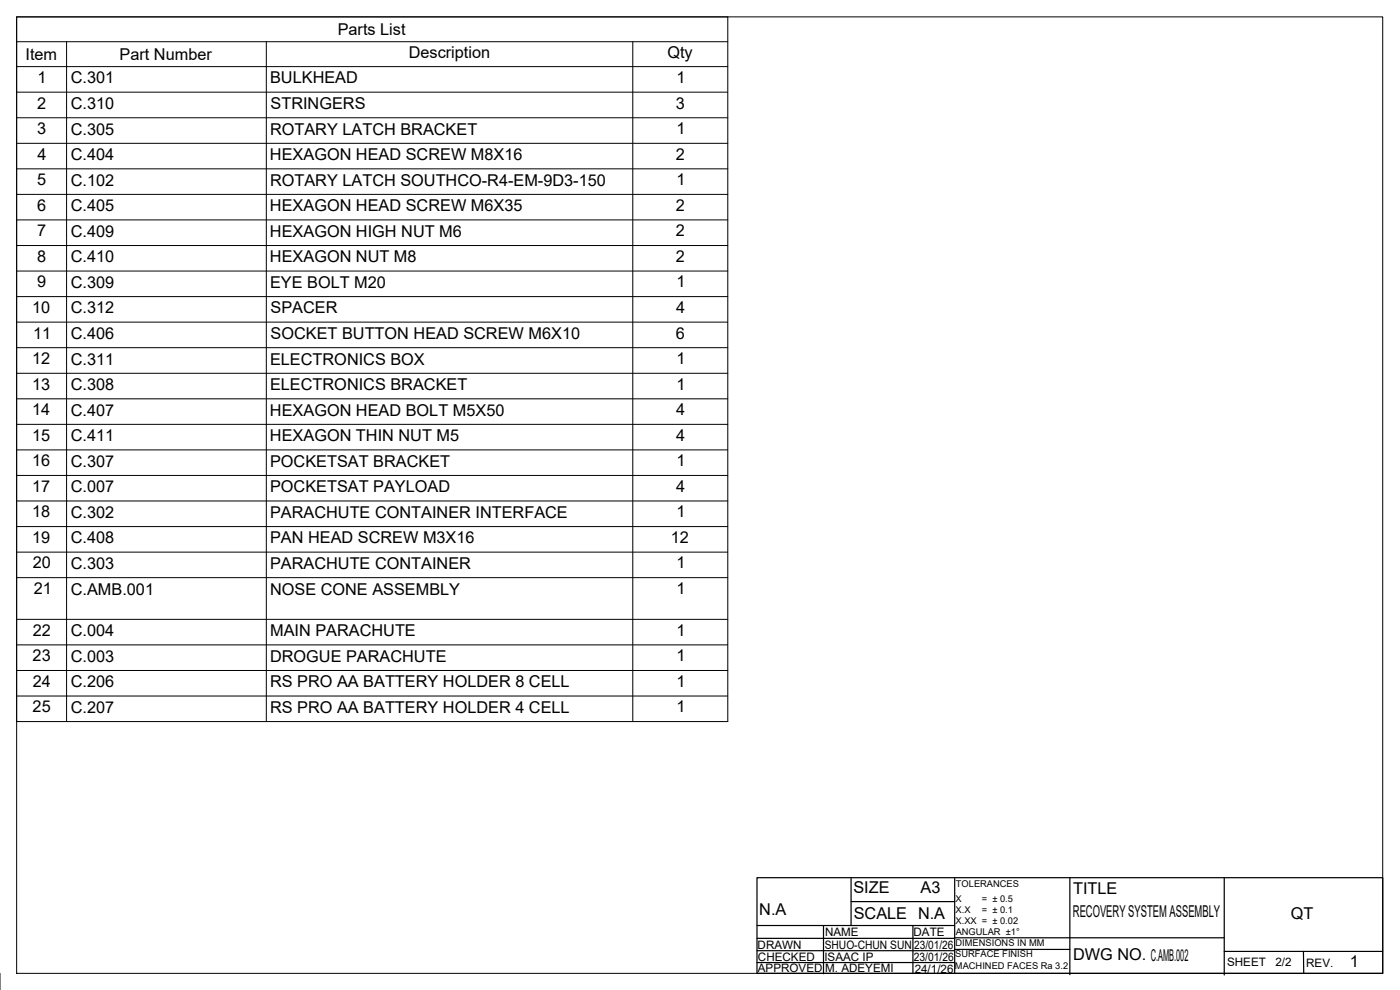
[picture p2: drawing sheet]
<svg xmlns="http://www.w3.org/2000/svg" width="420mm" height="297mm" viewBox="0 0 420 297" stroke-linecap="round" stroke-linejoin="round" font-family="sans-serif">
<defs><g id="words">
<g font-size="4.9">
<text x="101.3" y="10.5">Parts List</text>
<text x="7.7" y="18">Item</text>
<text x="35.9" y="18">Part Number</text>
<text x="122.7" y="17.5">Description</text>
<text x="200.3" y="17.5">Qty</text>
<text x="11.3" y="24.9">1</text>
<text x="21.3" y="25">C.301</text>
<text x="81.1" y="25">BULKHEAD</text>
<text x="203" y="24.9">1</text>
<text x="11.2" y="32.6">2</text>
<text x="21.3" y="32.7">C.310</text>
<text x="81.2" y="32.7">STRINGERS</text>
<text x="202.8" y="32.6">3</text>
<text x="11.1" y="40.2">3</text>
<text x="21.3" y="40.4">C.305</text>
<text x="81" y="40.4">ROTARY LATCH BRACKET</text>
<text x="203" y="40.2">1</text>
<text x="11.2" y="47.9">4</text>
<text x="202.9" y="47.9">2</text>
<text x="21.3" y="48.1">C.404</text>
<text x="81" y="48.1">HEXAGON HEAD SCREW M8X16</text>
<text x="11.1" y="55.5">5</text>
<text x="21.3" y="55.7">C.102</text>
<text x="81" y="55.7">ROTARY LATCH SOUTHCO-R4-EM-9D3-150</text>
<text x="203" y="55.6">1</text>
<text x="11.2" y="63.2">6</text>
<text x="21.3" y="63.4">C.405</text>
<text x="81" y="63.4">HEXAGON HEAD SCREW M6X35</text>
<text x="202.9" y="63.2">2</text>
<text x="11.1" y="70.9">7</text>
<text x="21.3" y="71">C.409</text>
<text x="81" y="71">HEXAGON HIGH NUT M6</text>
<text x="202.9" y="70.9">2</text>
<text x="11.1" y="78.6">8</text>
<text x="21.3" y="78.7">C.410</text>
<text x="81" y="78.7">HEXAGON NUT M8</text>
<text x="202.9" y="78.6">2</text>
<text x="11.1" y="86.2">9</text>
<text x="21.3" y="86.4">C.309</text>
<text x="81" y="86.4">EYE BOLT M20</text>
<text x="203" y="86.2">1</text>
<text x="9.6" y="93.9">10</text>
<text x="21.3" y="94.1">C.312</text>
<text x="81.2" y="94.1">SPACER</text>
<text x="202.9" y="93.9">4</text>
<text x="9.9" y="101.6">11</text>
<text x="21.3" y="101.7">C.406</text>
<text x="81.2" y="101.7">SOCKET BUTTON HEAD SCREW M6X10</text>
<text x="202.8" y="101.6">6</text>
<text x="9.6" y="109.2">12</text>
<text x="21.3" y="109.4">C.311</text>
<text x="81" y="109.4">ELECTRONICS BOX</text>
<text x="203" y="109.2">1</text>
<text x="9.6" y="116.9">13</text>
<text x="21.3" y="117.1">C.308</text>
<text x="81" y="117.1">ELECTRONICS BRACKET</text>
<text x="203" y="116.9">1</text>
<text x="9.6" y="124.6">14</text>
<text x="21.3" y="124.7">C.407</text>
<text x="81" y="124.7">HEXAGON HEAD BOLT M5X50</text>
<text x="202.9" y="124.6">4</text>
<text x="9.6" y="132.2">15</text>
<text x="21.3" y="132.4">C.411</text>
<text x="81" y="132.4">HEXAGON THIN NUT M5</text>
<text x="202.9" y="132.2">4</text>
<text x="9.6" y="139.9">16</text>
<text x="21.3" y="140">C.307</text>
<text x="81" y="140">POCKETSAT BRACKET</text>
<text x="203" y="139.9">1</text>
<text x="9.6" y="147.6">17</text>
<text x="21.3" y="147.7">C.007</text>
<text x="81" y="147.7">POCKETSAT PAYLOAD</text>
<text x="202.9" y="147.6">4</text>
<text x="9.6" y="155.2">18</text>
<text x="21.3" y="155.4">C.302</text>
<text x="81" y="155.4">PARACHUTE CONTAINER INTERFACE</text>
<text x="203" y="155.2">1</text>
<text x="9.6" y="162.9">19</text>
<text x="21.3" y="163.1">C.408</text>
<text x="81" y="163.1">PAN HEAD SCREW M3X16</text>
<text x="201.3" y="162.9">12</text>
<text x="9.8" y="170.6">20</text>
<text x="21.3" y="170.7">C.303</text>
<text x="81" y="170.7">PARACHUTE CONTAINER</text>
<text x="203" y="170.6">1</text>
<text x="10.1" y="178.2">21</text>
<text x="21.3" y="178.4">C.AMB.001</text>
<text x="81" y="178.4">NOSE CONE ASSEMBLY</text>
<text x="203" y="178.2">1</text>
<text x="9.8" y="190.7">22</text>
<text x="21.3" y="190.9">C.004</text>
<text x="81.1" y="190.9">MAIN PARACHUTE</text>
<text x="203" y="190.7">1</text>
<text x="9.8" y="198.4">23</text>
<text x="21.3" y="198.6">C.003</text>
<text x="81" y="198.6">DROGUE PARACHUTE</text>
<text x="203" y="198.4">1</text>
<text x="9.8" y="206.1">24</text>
<text x="21.3" y="206.2">C.206</text>
<text x="81" y="206.2">RS PRO AA BATTERY HOLDER 8 CELL</text>
<text x="203" y="206.1">1</text>
<text x="9.8" y="213.7">25</text>
<text x="21.3" y="213.9">C.207</text>
<text x="81" y="213.9">RS PRO AA BATTERY HOLDER 4 CELL</text>
<text x="203" y="213.7">1</text>
<text x="256.1" y="267.9">SIZE</text>
<text x="276.3" y="267.9">A3</text>
<text x="322.1" y="268.1">TITLE</text>
<text x="227.9" y="274.4">N.A</text>
<text x="256.2" y="275.8">SCALE N.A</text>
<text x="322" y="275.1">RECOVERY SYSTEM ASSEMBLY</text>
<text x="387.4" y="275.7">QT</text>
<text x="322" y="288.2">DWG NO. C.AMB.002</text>
<text x="405.2" y="290.3">1</text>
</g>
<g font-size="3.5">
<text x="247.6" y="280.7">NAME</text>
<text x="274.2" y="280.8">DATE</text>
<text x="227.4" y="284.7">DRAWN</text>
<text x="247.5" y="284.8">SHUO-CHUN SUN</text>
<text x="274.4" y="284.7">23/01/26</text>
<text x="227.4" y="291.7">APPROVED</text>
<text x="227.5" y="288.3">CHECKED</text>
<text x="247.4" y="288.3">ISAAC IP</text>
<text x="247.6" y="291.7">M. ADEYEMI</text>
<text x="274.3" y="288.4">23/01/26</text>
<text x="274.5" y="291.8">24/1/26</text>
<text x="368.3" y="289.9">SHEET</text>
<text x="382.8" y="289.9">2/2</text>
<text x="392" y="290">REV.</text>
</g>
<g font-size="2.8">
<text x="286.9" y="266.3">TOLERANCES</text>
<text x="286.8" y="270.5">X</text>
<text x="286.8" y="273.9">X.X</text>
<text x="294.6" y="270.5">= ± 0.5</text>
<text x="294.6" y="273.9">= ± 0.1</text>
<text x="286.8" y="277.2">X.XX = ± 0.02</text>
<text x="286.8" y="280.6">ANGULAR ±1°</text>
<text x="286.7" y="287.3">SURFACE FINISH</text>
<text x="286.8" y="284">DIMENSIONS IN MM</text>
<text x="286.6" y="290.6">MACHINED FACES Ra 3.2</text>
</g>
</g></defs>
<!-- layer: BORDER -->
<path d="M5 5.1h410v286.9h-410zM0 292v5" fill="none" stroke="#000" stroke-width=".3"/>
<!-- layer: TITLEBLOCK -->
<g fill="none" stroke="#000" stroke-width=".36">
<path d="M227.2 263.3h187.8v28.7h-187.8zM227.2 277.7h59.3M247.1 277.7v14.5M255.4 263.3v14.4M255.4 270.5h31.1M274 277.7v14.4M286.5 263.3v28.7M321.1 263.3v29.1M367.4 263.3v29.3M227.2 281.5h59.3M227.2 285.2h59.3M227.2 288.8h59.3"/>
<path d="M286.5 281.4h80.9M286.5 284.9h34.6M367.4 285.5h47.6M391.2 285.5l.1 6.4"/>
</g>
<!-- layer: Parts Lists -->
<g fill="none" stroke="#000" stroke-width=".3">
<path d="M5 5.1h213.4v211.4h-213.4zM5 12.5h213.4M5 20h213.4M20 12.5v204M79.9 12.5v204M189.9 12.5v204M5 27.7h213.4M5 35.3h213.4M5 43h213.4M5 50.7h213.4M5 58.3h213.4M5 66h213.4"/>
<path d="M5 73.7h213.4M5 81.3h213.4M5 89h213.4M5 96.7h213.4M5 104.3h213.4M5 112h213.4M5 119.7h213.4M5 127.3h213.4M5 135h213.4M5 142.6h213.4M5 150.3h213.4M5 158h213.4"/>
<path d="M5 165.7h213.4M5 173.3h213.4M5 185.8h213.4M5 193.5h213.4M5 201.2h213.4M5 208.8h213.4"/>
</g>
<use href="#words"/>
</svg>
